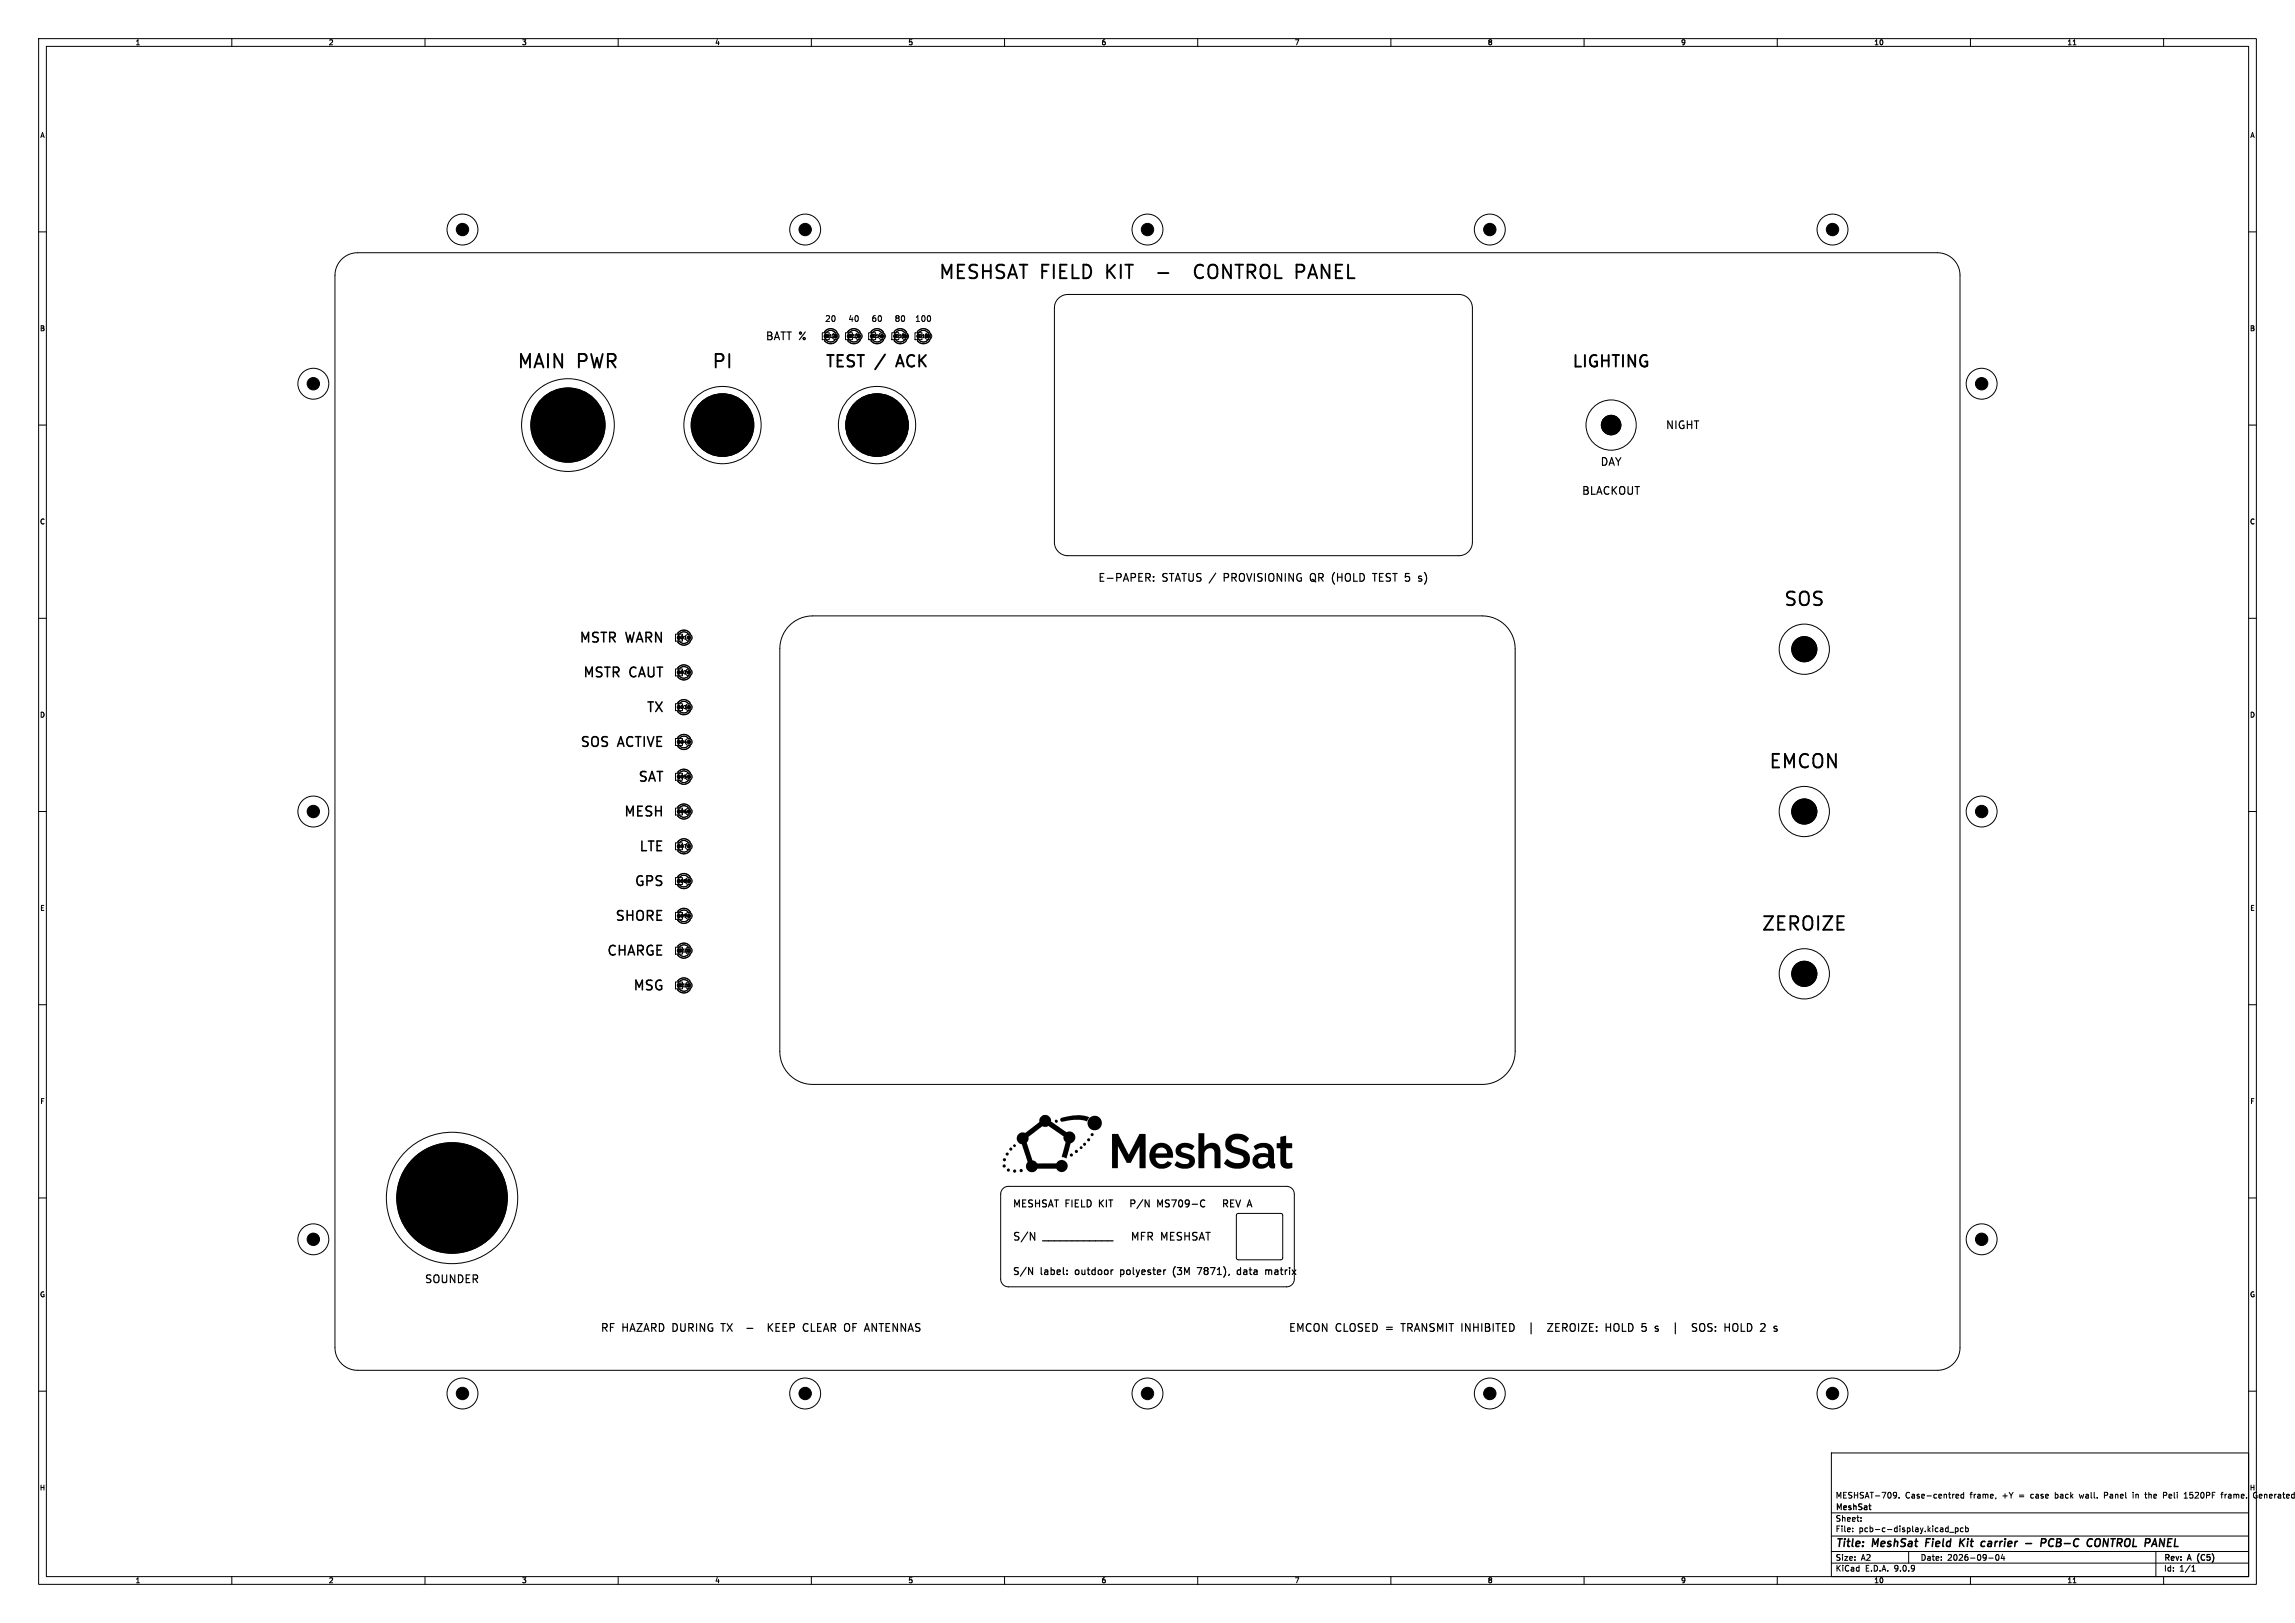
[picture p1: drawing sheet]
<svg xmlns="http://www.w3.org/2000/svg" width="594mm" height="420mm" viewBox="0 0 594 420" stroke-linecap="round" stroke-linejoin="round" font-family="sans-serif">
<defs><g id="words">
<g font-size="4.9">
<text x="242.7" y="72.9">MESHSAT FIELD</text>
<text x="286.9" y="72.9">KIT</text>
<text x="313" y="72.9">CONTROL PANEL</text>
<text x="133.6" y="96">MAIN</text>
<text x="149.4" y="96">PWR</text>
<text x="184" y="96">PI</text>
<text x="461.4" y="157.5">SOS</text>
<text x="457.6" y="199.5">EMCON</text>
<text x="455.7" y="241.5">ZEROIZE</text>
</g>
<g font-size="4.2">
<text x="213.3" y="95.8">TEST /</text>
<text x="233" y="95.8">ACK</text>
<text x="406.6" y="95.8">LIGHTING</text>
</g>
<g font-size="3.5">
<text x="149.6" y="166.9">MSTR WARN</text>
<text x="150.6" y="175.9">MSTR CAUT</text>
<text x="167" y="184.9">TX</text>
<text x="149.9" y="193.9">SOS</text>
<text x="159.9" y="193.9">ACTIVE</text>
<text x="164.9" y="202.8">SAT</text>
<text x="161.2" y="211.9">MESH</text>
<text x="165.1" y="220.9">LTE</text>
<text x="163.9" y="229.9">GPS</text>
<text x="158.9" y="238.8">SHORE</text>
<text x="156.8" y="247.9">CHARGE</text>
<text x="163.6" y="256.9">MSG</text>
</g>
<g font-size="2.8">
<text x="197.9" y="88.5">BATT %</text>
<text x="431" y="111.5">NIGHT</text>
<text x="414" y="121">DAY</text>
<text x="409.2" y="128.5">BLACKOUT</text>
<text x="284" y="151">E-PAPER:</text>
<text x="300.8" y="151">STATUS /</text>
<text x="317.6" y="151">PROVISIONING</text>
<text x="340.5" y="151">QR (HOLD</text>
<text x="357.8" y="151">TEST 5</text>
<text x="262" y="321.5">S/N</text>
<text x="270.1" y="321.5">____________</text>
<text x="294.5" y="321.5">MFR</text>
<text x="302.5" y="321.5">MESHSAT</text>
<text x="109.7" y="332.5">SOUNDER</text>
<text x="155.3" y="345.1">RF</text>
<text x="161" y="345.1">HAZARD</text>
<text x="174.5" y="345.1">DURING</text>
<text x="187.6" y="345.1">TX</text>
<text x="201.6" y="345.1">KEEP</text>
<text x="211.3" y="345.1">CLEAR OF</text>
<text x="228.3" y="345.1">ANTENNAS</text>
<text x="333.4" y="345.1">EMCON CLOSED</text>
<text x="359.1" y="345.1">=</text>
<text x="363.6" y="345.1">TRANSMIT INHIBITED</text>
<text x="404" y="345.1">ZEROIZE:</text>
<text x="419.5" y="345.1">HOLD</text>
<text x="429.3" y="345.1">5</text>
<text x="438.9" y="345.1">|</text>
<text x="444.9" y="345.1">SOS:</text>
<text x="453.7" y="345.1">HOLD</text>
<text x="475" y="400.9">Title:</text>
<text x="484.7" y="400.9">MeshSat</text>
<text x="499.3" y="400.9">Field</text>
<text x="508.8" y="400.9">Kit</text>
<text x="515.3" y="400.9">carrier</text>
<text x="527.5" y="400.9">-</text>
<text x="532.3" y="400.9">PCB-C</text>
<text x="545.1" y="400.9">CONTROL</text>
<text x="560.8" y="400.9">PANEL</text>
</g>
<g font-size="2.5">
<text x="262" y="312.9">MESHSAT FIELD</text>
<text x="285" y="312.9">KIT</text>
<text x="294.8" y="312.9">P/N</text>
<text x="302.3" y="312.9">MS709-C</text>
<text x="320.9" y="312.9">REV A</text>
<text x="262" y="330.4">S/N</text>
<text x="269.4" y="330.4">label:</text>
<text x="278.9" y="330.4">outdoor</text>
<text x="291" y="330.4">polyester</text>
<text x="305.2" y="330.4">(3M</text>
<text x="312.1" y="330.4">7871),</text>
<text x="322.9" y="330.4">data</text>
<text x="330.8" y="330.4">matrix</text>
</g>
<g font-size="2.1">
<text x="213.3" y="83.6">20</text>
<text x="219.3" y="83.6">40</text>
<text x="225.3" y="83.6">60</text>
<text x="231.3" y="83.6">80</text>
<text x="236.6" y="83.6">100</text>
<text x="475" y="388">MESHSAT-709.</text>
<text x="493.1" y="388">Case-centred</text>
<text x="509.9" y="388">frame,</text>
<text x="518.4" y="388">+Y</text>
<text x="522.8" y="388">=</text>
<text x="526" y="388">case</text>
<text x="532.4" y="388">back</text>
<text x="538.9" y="388">wall.</text>
<text x="545.4" y="388">Panel</text>
<text x="553" y="388">in</text>
<text x="556.4" y="388">the</text>
<text x="561.2" y="388">Peli</text>
<text x="566.7" y="388">1520PF</text>
<text x="576.5" y="388">frame.</text>
<text x="585" y="388">Generated</text>
<text x="475" y="394">Sheet:</text>
<text x="475" y="391.2">MeshSat</text>
<text x="475" y="396.7">File:</text>
<text x="481.1" y="396.7">pcb-c-display.kicad_pcb</text>
<text x="475" y="406.9">KiCad</text>
<text x="475" y="404.1">Size:</text>
<text x="481.7" y="404.1">A2</text>
<text x="482.7" y="406.9">E.D.A.</text>
<text x="490.3" y="406.9">9.0.9</text>
<text x="497" y="404.1">Date:</text>
<text x="504" y="404.1">2026-09-04</text>
<text x="560" y="404.3">Rev:</text>
<text x="560" y="406.9">Id:</text>
<text x="564.1" y="406.9">1/1</text>
<text x="566.4" y="404.3">A</text>
<text x="569.4" y="404.3">(C5)</text>
</g>
<g font-size="1.8">
<text x="35" y="11.9">1</text>
<text x="85" y="11.9">2</text>
<text x="135" y="11.9">3</text>
<text x="185" y="11.9">4</text>
<text x="235" y="11.9">5</text>
<text x="285" y="11.9">6</text>
<text x="335" y="11.9">7</text>
<text x="385" y="11.9">8</text>
<text x="435" y="11.9">9</text>
<text x="485" y="11.9">10</text>
<text x="535" y="11.9">11</text>
<text x="10.3" y="35.9">A</text>
<text x="582.4" y="35.9">A</text>
<text x="10.3" y="85.9">B</text>
<text x="582.3" y="85.9">B</text>
<text x="10.3" y="135.9">C</text>
<text x="582.3" y="135.9">C</text>
<text x="10.3" y="185.9">D</text>
<text x="582.3" y="185.9">D</text>
<text x="10.3" y="235.9">E</text>
<text x="582.3" y="235.9">E</text>
<text x="10.3" y="285.9">F</text>
<text x="582.4" y="285.9">F</text>
<text x="10.3" y="335.9">G</text>
<text x="582.3" y="335.9">G</text>
<text x="10.2" y="385.9">H</text>
<text x="582.2" y="385.9">H</text>
<text x="35" y="409.9">1</text>
<text x="85" y="409.9">2</text>
<text x="135" y="409.9">3</text>
<text x="185" y="409.9">4</text>
<text x="235" y="409.9">5</text>
<text x="285" y="409.9">6</text>
<text x="335" y="409.9">7</text>
<text x="385" y="409.9">8</text>
<text x="435" y="409.9">9</text>
<text x="485" y="409.9">10</text>
<text x="535" y="409.9">11</text>
</g>
<g font-size="1.1">
<text x="213.7" y="87.6">D12</text>
<text x="219.7" y="87.6">D13</text>
<text x="225.7" y="87.6">D14</text>
<text x="231.7" y="87.6">D15</text>
<text x="237.7" y="87.6">D16</text>
<text x="176.1" y="165.6">D1</text>
<text x="176.1" y="174.6">D2</text>
<text x="176.1" y="183.6">D3</text>
<text x="176.1" y="192.6">D4</text>
<text x="176.1" y="201.6">D5</text>
<text x="176.1" y="210.6">D6</text>
<text x="176.1" y="219.6">D7</text>
<text x="176.1" y="228.6">D8</text>
<text x="176.1" y="237.6">D9</text>
<text x="175.7" y="246.6">D10</text>
<text x="175.7" y="255.6">D11</text>
</g>
</g></defs>
<g fill="none" stroke="#000" stroke-width=".26">
<path d="M10 10h574v400h-574zM12 12h570v396h-570zM60 10v2M110 10v2M160 10v2M210 10v2M260 10v2M310 10v2M360 10v2M410 10v2M460 10v2M510 10v2"/>
<path d="M536.6 11.6h.7M560 10v2M10 60h2M88.4 67.1a5.9 5.9 0 0 1 4.1-1.7h408.9a5.9 5.9 0 0 1 5.9 5.9v277.4a5.8 5.8 0 0 1-5.8 5.9h-409a5.8 5.8 0 0 1-5.8-5.8v-277.6a5.8 5.8 0 0 1 1.7-4.1zM273.9 77.2a3.5 3.5 0 0 1 2.5-1h101.2a3.5 3.5 0 0 1 3.5 3.5v60.6a3.5 3.5 0 0 1-3.5 3.5h-101.2a3.5 3.5 0 0 1-3.5-3.5v-60.6a3.5 3.5 0 0 1 1-2.5zM582 60h2M212.8 86.1h1.8v1.8h-1.8zM213.4 85.9a1.88 1.88 0 0 1 3.3 0M213.7 85.6a1.9 1.9 0 0 1 2.7 .1 1.9 1.9 0 0 1-.2 2.8 1.9 1.9 0 0 1-2.7-.3v-2.4zM214 85.9a1.5 1.5 0 0 1 2 0M214 88.1a1.5 1.5 0 0 0 2 0M216.7 88.1a1.89 1.89 0 0 1-3.3 0"/>
<path d="M218.8 86.1h1.8v1.8h-1.8zM219.4 85.9a1.88 1.88 0 0 1 3.3 0M219.7 85.6a1.9 1.9 0 0 1 2.7 .1 1.9 1.9 0 0 1-.2 2.8 1.9 1.9 0 0 1-2.7-.3v-2.4zM220 85.9a1.5 1.5 0 0 1 2 0M220 88.1a1.5 1.5 0 0 0 2 0M222.7 88.1a1.89 1.89 0 0 1-3.3 0M224.8 86.1h1.8v1.8h-1.8zM225.4 85.9a1.88 1.88 0 0 1 3.3 0M225.7 85.6a1.9 1.9 0 0 1 2.7 .1 1.9 1.9 0 0 1-.2 2.8 1.9 1.9 0 0 1-2.7-.3v-2.4zM226 85.9a1.5 1.5 0 0 1 2 0M226 88.1a1.5 1.5 0 0 0 2 0M228.7 88.1a1.89 1.89 0 0 1-3.3 0"/>
<path d="M230.8 86.1h1.8v1.8h-1.8zM231.4 85.9a1.88 1.88 0 0 1 3.3 0M231.7 85.6a1.9 1.9 0 0 1 2.7 .1 1.9 1.9 0 0 1-.2 2.8 1.9 1.9 0 0 1-2.7-.3v-2.4zM232 85.9a1.5 1.5 0 0 1 2 0M232 88.1a1.5 1.5 0 0 0 2 0M234.7 88.1a1.89 1.89 0 0 1-3.3 0M236.8 86.1h1.8v1.8h-1.8zM237.5 85.8a1.9 1.9 0 0 1 2.8-.2 1.9 1.9 0 0 1 0 2.8 1.9 1.9 0 0 1-2.8-.2M238 85.9a1.5 1.5 0 0 1 2 0M238 88.1a1.5 1.5 0 0 0 2 0M240.7 85.9a1.99 1.99 0 0 0-3.3-.1v2.4a1.99 1.99 0 0 0 3.3-.1M240.7 81.8l.2 .5-.2 .7"/>
<path d="M10 110h2M582 110h2M10 160h2M174.8 173.1h1.8v1.8h-1.8zM174.8 164.1h1.8v1.8h-1.8zM175.7 172.6a1.9 1.9 0 0 1 2.7 .1 1.9 1.9 0 0 1-.2 2.8 1.9 1.9 0 0 1-2.7-.3v-2.4zM175.7 163.6a1.9 1.9 0 0 1 2.7 .1 1.9 1.9 0 0 1-.2 2.8 1.9 1.9 0 0 1-2.7-.3v-2.4zM176 172.9a1.5 1.5 0 0 1 2 0M176 175.1a1.5 1.5 0 0 0 2 0M176 163.9a1.5 1.5 0 0 1 2 0M176 166.1a1.5 1.5 0 0 0 2 0M178.7 172.9a1.89 1.89 0 0 0-3.3 0"/>
<path d="M178.7 175.1a1.89 1.89 0 0 1-3.3 0M178.7 163.9a1.89 1.89 0 0 0-3.3 0M178.7 166.1a1.89 1.89 0 0 1-3.3 0M204.3 161.9a8.5 8.5 0 0 1 6-2.5h173.4a8.5 8.5 0 0 1 8.5 8.5v104.2a8.5 8.5 0 0 1-8.5 8.5h-173.4a8.5 8.5 0 0 1-8.5-8.5v-104.2a8.5 8.5 0 0 1 2.5-6zM582 160h2M174.8 182.1h1.8v1.8h-1.8zM174.8 191.1h1.8v1.8h-1.8zM175.4 199.9a1.89 1.89 0 0 1 3.3 0M175.4 190.9a1.89 1.89 0 0 1 3.3 0M175.7 199.6a1.9 1.9 0 0 1 2.7 .1 1.9 1.9 0 0 1-.2 2.8 1.9 1.9 0 0 1-2.7-.3v-2.4zM175.7 181.6a1.9 1.9 0 0 1 2.7 .1 1.9 1.9 0 0 1-.2 2.8 1.9 1.9 0 0 1-2.7-.3v-2.4zM175.7 190.6a1.9 1.9 0 0 1 2.7 .1 1.9 1.9 0 0 1-.2 2.8 1.9 1.9 0 0 1-2.7-.3v-2.4z"/>
<path d="M176 199.9a1.5 1.5 0 0 1 2 0M176 181.9a1.5 1.5 0 0 1 2 0M176 184.1a1.5 1.5 0 0 0 2 0M176 190.9a1.5 1.5 0 0 1 2 0M176 193.1a1.5 1.5 0 0 0 2 0M178.7 181.9a1.89 1.89 0 0 0-3.3 0M178.7 184.1a1.89 1.89 0 0 1-3.3 0M178.7 193.1a1.89 1.89 0 0 1-3.3 0M10 210h2M174.8 218.1h1.8v1.8h-1.8zM174.8 200.1h1.8v1.8h-1.8zM174.8 209.1h1.8v1.8h-1.8z"/>
<path d="M175.4 217.9a1.89 1.89 0 0 1 3.3 0M175.4 202.1a1.89 1.89 0 0 0 3.3 0M175.4 208.9a1.89 1.89 0 0 1 3.3 0M175.4 211.1a1.89 1.89 0 0 0 3.3 0M175.5 217.8a1.9 1.9 0 0 1 2.8-.2 1.9 1.9 0 0 1 0 2.8 1.9 1.9 0 0 1-2.8-.2v-2.4M175.7 208.6a1.9 1.9 0 0 1 2.7 .1 1.9 1.9 0 0 1-.2 2.8 1.9 1.9 0 0 1-2.7-.3v-2.4zM176 217.9a1.5 1.5 0 0 1 2 0M176 202.1a1.5 1.5 0 0 0 2 0M176 208.9a1.5 1.5 0 0 1 2 0M176 211.1a1.5 1.5 0 0 0 2 0M582 210h2M174.8 236.1h1.8v1.8h-1.8z"/>
<path d="M174.8 227.1h1.8v1.8h-1.8zM175.4 235.9a1.89 1.89 0 0 1 3.3 0M175.4 238.1a1.89 1.89 0 0 0 3.3 0M175.4 220.1a1.89 1.89 0 0 0 3.3 0M175.4 226.9a1.89 1.89 0 0 1 3.3 0M175.4 229.1a1.89 1.89 0 0 0 3.3 0M175.7 235.6a1.9 1.9 0 0 1 2.7 .1 1.9 1.9 0 0 1-.2 2.8 1.9 1.9 0 0 1-2.7-.3v-2.4zM175.7 226.6a1.9 1.9 0 0 1 2.7 .1 1.9 1.9 0 0 1-.2 2.8 1.9 1.9 0 0 1-2.7-.3v-2.4zM176 235.9a1.5 1.5 0 0 1 2 0M176 238.1a1.5 1.5 0 0 0 2 0M176 220.1a1.5 1.5 0 0 0 2 0M176 226.9a1.5 1.5 0 0 1 2 0"/>
<path d="M176 229.1a1.5 1.5 0 0 0 2 0M174.8 254.1h1.8v1.8h-1.8zM174.8 245.1h1.8v1.8h-1.8zM175.4 256.1a1.89 1.89 0 0 0 3.3 0M175.4 244.9a1.89 1.89 0 0 1 3.3 0M175.4 247.1a1.89 1.89 0 0 0 3.3 0M175.7 253.6a1.9 1.9 0 0 1 2.7 .1 1.9 1.9 0 0 1-.2 2.8 1.9 1.9 0 0 1-2.7-.3v-2.4zM175.7 244.6a1.9 1.9 0 0 1 2.7 .1 1.9 1.9 0 0 1-.2 2.8 1.9 1.9 0 0 1-2.7-.3v-2.4zM176 253.9a1.5 1.5 0 0 1 2 0M176 256.1a1.5 1.5 0 0 0 2 0M176 244.9a1.5 1.5 0 0 1 2 0M176 247.1a1.5 1.5 0 0 0 2 0"/>
<path d="M177.6 255.4h.4M178.7 253.9a1.89 1.89 0 0 0-3.3 0M10 260h2M582 260h2M10 310h2M259.6 307.6l.6-.4 .8-.2h72a2 2 0 0 1 2 2v22a2 2 0 0 1-2 2h-72a2 2 0 0 1-2-2v-22l.2-.8zM320.1 314.1l.4-.1h11l.4 .1 .1 .4v11l-.1 .4-.4 .1h-11l-.4-.1-.1-.4v-11zM582 310h2M10 360h2M474 376h108v32h-108zM582 360h2M474 397.5h108"/>
<path d="M474 391.5h108M479.5 396.2v.2M479.5 395.4v.2M481.7 393.5v.2M481.7 392.7v.2M490.3 386.2l.5 .1 .1 .7-.3 .6-.4 .1M490.9 386.8l-.6 .3M491.5 387.5v.2M503.8 395.4h.4M504.2 394.9v1.5M504.2 396.3l-.4 .1M504.6 396.5h1.1"/>
<path d="M506.1 395.4h.4l.3 .3-.1 .6h-.6M506.1 395.4v1.5M506.2 387.2l.8-.2-.1-.3h-.4l-.3 .2 .1 .7h.6M508.1 395.4h-.4l-.3 .3 .1 .6h.6M508.2 386.7h-.4l-.3 .3 .2 .6h.5M508.2 386.2v1.5M508.7 395.4h.5l.3 .3-.2 .6h-.6M508.7 394.9v1.5M516.6 387.6l-.1 .3M538.2 386.7l.3 1M544.7 387h.5M545.2 386.2h-.5v1.5"/>
<path d="M552.1 386.2v.1M552.1 386.7v1M555.1 386.7h.6M555.3 386.2v1.3l.4 .2M560.7 386.2h-.7v1.5M560.7 386.9l-.7 .1M565.3 387.7h.9M565.3 386.6l.4-.4v1.5M574.8 386.7h.6M575.4 386.2l-.4 .2v1.3M583.4 386.4a.7 .7 0 0 0-.1 .9 .7 .7 0 0 0 .9 .2v-.5h-.3M584 386.2h.1"/>
<path d="M60 408v2M110 408v2M160 408v2M210 408v2M260 408v2M310 408v2M360 408v2M410 408v2M460 408v2M474 404.5h108M474 401.5h108M494 401.5v3"/>
<path d="M510 408v2M514.7 403.2h1.2M516.7 402.4l.2-.1a.8 .8 0 0 1 .5 .7 .8 .8 0 0 1-.5 .8l-.4-.6zM518.3 402.2l-.3 1.1h.9M518.7 402.8v1M536.6 409.6h.7M558 401.5v6.5M560 408v2M567.3 406.6h.9M567.3 405.5l.4-.4v1.5"/>
<circle cx="119.7" cy="59.4" r="4"/>
<circle cx="208.4" cy="59.4" r="4"/>
<circle cx="297" cy="59.4" r="4"/>
<circle cx="385.6" cy="59.4" r="4"/>
<circle cx="474.3" cy="59.4" r="4"/>
<circle cx="81.1" cy="99.3" r="4"/>
<circle cx="215" cy="87" r="1.5"/>
<circle cx="216.3" cy="87" r=".9"/>
<circle cx="221" cy="87" r="1.5"/>
<circle cx="222.3" cy="87" r=".9"/>
<circle cx="227" cy="87" r="1.5"/>
<circle cx="228.3" cy="87" r=".9"/>
<circle cx="233" cy="87" r="1.5"/>
<circle cx="234.3" cy="87" r=".9"/>
<circle cx="239" cy="87" r="1.5"/>
<circle cx="240.3" cy="87" r=".9"/>
<circle cx="512.9" cy="99.3" r="4"/>
<circle cx="147" cy="110" r="12"/>
<circle cx="147" cy="110" r="9.6"/>
<circle cx="187" cy="110" r="10"/>
<circle cx="187" cy="110" r="8.1"/>
<circle cx="227" cy="110" r="10"/>
<circle cx="227" cy="110" r="8.1"/>
<circle cx="417" cy="110" r="6.5"/>
<circle cx="417" cy="110" r="2.52"/>
<circle cx="177" cy="165" r="1.5"/>
<circle cx="177" cy="174" r="1.5"/>
<circle cx="178.3" cy="174" r=".9"/>
<circle cx="178.3" cy="165" r=".9"/>
<circle cx="467" cy="168" r="6.5"/>
<circle cx="467" cy="168" r="3.2"/>
<circle cx="177" cy="183" r="1.5"/>
<circle cx="177" cy="192" r="1.5"/>
<circle cx="178.3" cy="183" r=".9"/>
<circle cx="178.3" cy="192" r=".9"/>
<circle cx="81.1" cy="210" r="4"/>
<circle cx="177" cy="219" r="1.5"/>
<circle cx="177" cy="210" r="1.5"/>
<circle cx="177" cy="201" r="1.5"/>
<circle cx="178.3" cy="219" r=".9"/>
<circle cx="178.3" cy="210" r=".9"/>
<circle cx="178.3" cy="201" r=".9"/>
<circle cx="467" cy="210" r="6.5"/>
<circle cx="467" cy="210" r="3.2"/>
<circle cx="512.9" cy="210" r="4"/>
<circle cx="177" cy="228" r="1.5"/>
<circle cx="177" cy="237" r="1.5"/>
<circle cx="178.3" cy="237" r=".9"/>
<circle cx="178.3" cy="228" r=".9"/>
<circle cx="177" cy="246" r="1.5"/>
<circle cx="177" cy="255" r="1.5"/>
<circle cx="178.3" cy="246" r=".9"/>
<circle cx="178.3" cy="255" r=".9"/>
<circle cx="467" cy="252" r="6.5"/>
<circle cx="467" cy="252" r="3.2"/>
<circle cx="117" cy="310" r="14.3"/>
<circle cx="117" cy="310" r="17"/>
<circle cx="81.1" cy="320.7" r="4"/>
<circle cx="512.9" cy="320.7" r="4"/>
<circle cx="119.7" cy="360.6" r="4"/>
<circle cx="208.4" cy="360.6" r="4"/>
<circle cx="297" cy="360.6" r="4"/>
<circle cx="385.6" cy="360.6" r="4"/>
<circle cx="474.3" cy="360.6" r="4"/>
</g>
<path d="M498.6 398.2l-.2 2M507.4 398.2l-.2 2M507.6 399.1l.7 1.1M508.6 398.2l-1.3 1.1M513.6 398.9l.2 .1M514.6 399.5l-.1 .6M524.3 399.4h1.5M529.4 399.1l.2-.5-.2-.3-.9-.1-.3 2M531.6 398.4a.96 .96 0 0 0-1.3 .5 .96 .96 0 0 0 .7 1.3l.4-.2M542.2 399.5l.1-.6a.71 .71 0 0 1 .5-.7 .71 .71 0 0 1 .8 .3 1.47 1.47 0 0 1-.6 1.7h-.4l-.4-.3M544.6 398.2l-.3 2M559.1 398.2l.9 2 .3-2" fill="none" stroke="#000" stroke-width=".4"/>
<g fill="#000">
<path d="M260.4 298.4l.5-.1 .2 .5a.41 .41 0 0 1-.6 .2 .41 .41 0 0 1-.1-.6zM262.2 296.3l.3-.2a.41 .41 0 0 1 .4 .3 .41 .41 0 0 1-.2 .4l-.4-.1zM263.5 293.6l.9-.6 1 .2 3-2.3 .6-.5 .1-1 .7-.8h1.4a1.86 1.86 0 0 1 .9 1.7l3.4 2.3a.69 .69 0 0 0 1 .2h.6l.6 .3 .6 .9a1.7 1.7 0 0 1-1.2 1.9l-.9 3.3a.37 .37 0 0 1-.2 .5 .37 .37 0 0 1-.4-.1l-.8-.2 1-3.7-.6-1.3a.86 .86 0 0 0-.7-.9l-3.1-2.1-.6 .2h-.6a1.24 1.24 0 0 0-1.4 .6l-1.9 1.5a1.15 1.15 0 0 0-.7 1.2l-.5 .8 1.2 3.6a1.07 1.07 0 0 0 1 1.2l.6 .6 4.9-.1 .5-.6 .6-.2a1.4 1.4 0 0 1 1.5 .6 1.49 1.49 0 0 1 0 1.9l-.6 .5-.8 .1-.7-.3-.5-.6-5 .1a1.49 1.49 0 0 1-2.1 .6 1.69 1.69 0 0 1-.3-2.5l-1.5-4.4a1.6 1.6 0 0 1-1-2.6zM274.7 289.3l4-.7 1.9 .1 1.4 .5-.6 1-1.7-.4h-1.8l-2.1 .3a1.23 1.23 0 0 1-1.4-.2zM287.8 293.4l1.7 .1 2.6 5.3 2.8-5.3h1.6v8.8h-1.6v-5.6l-2.2 4.2h-1l-2.3-4.3-.1 5.7h-1.5zM298.2 296.9l.7-.7a3.1 3.1 0 0 1 3.6 .2l.9 1.3 .2 1.8-4.4 .1-.1 .2 .3 .8 .6 .5 1.1 .1 1.2-.7 1 .5-.4 .6-1.3 .8h-1.5l-1.2-.4-1-1.1-.4-1.2 .1-1.3h4.5a1.5 1.5 0 0 0-1.5-1.4 1.5 1.5 0 0 0-1.5 1.4h-1.5zM304.8 296.4a3.2 3.2 0 0 1 3.5-.3l.8 .5-.2 .5a.5 .5 0 0 1-.4 .4 .5 .5 0 0 1-.5-.2l-1.6-.3a.71 .71 0 0 0-.7 .7 .71 .71 0 0 0 .9 .6l1.2 .4a1.69 1.69 0 0 1 1.4 2.4l-.7 .9-1.2 .4h-1.3l-1.5-.5a.46 .46 0 0 1-.4-.3 .46 .46 0 0 1 .1-.5l.4-.6 1.1 .6 1.4 .1a.71 .71 0 0 0 .6-1.1l-2.6-.9a1.72 1.72 0 0 1-.3-2.8zM310.2 293.2l1.5 .1v3.4a2.48 2.48 0 0 1 3.9 .1l.3 .9v4.6h-1.5l-.1-3.9a1.16 1.16 0 0 0-.6-1.2h-1l-.4 .3-.5 .6-.1 4.2h-1.5zM317.8 294.3l.7-.6 1.2-.3 1.8 .1 1.3 .7a.61 .61 0 0 1 .3 .5 .61 .61 0 0 1-.3 .6l-.3 .4-1.4-.8-1.3-.1a1 1 0 0 0-1 .7 1 1 0 0 0 .5 1.2l2.9 1 .9 .7 .4 1.1-.1 1.1-.3 .7-.8 .7-.7 .3-1.9 .1-1.5-.4-1-.5-.4-.5 .3-.5a.5 .5 0 0 1 .3-.4 .5 .5 0 0 1 .5 0l1.3 .8 1.6 .1a1.04 1.04 0 0 0 1.1-1 1.04 1.04 0 0 0-.9-1.1l-2.4-.7-1.2-1-.2-.6v-1.1zM324.5 296.6l1.9-.8h1.6l1.2 .7 .5 1v3.3l.4 .3-.1 1.2a.99 .99 0 0 1-1.6-.7l-.6 .5-.9 .3h-1.1l-.6-.2a2.08 2.08 0 0 1-1-1.8h1.4a1.31 1.31 0 0 0 2.1 .6 1.29 1.29 0 0 0 .5-1.4l-.7-.2-1.1 .1a.94 .94 0 0 0-.8 .9h-1.4a1.82 1.82 0 0 1 1.2-1.8l.9-.2h1l.9 .2v-.7a1.36 1.36 0 0 0-1.9-.9l-.8 .3a.38 .38 0 0 1-.5 .2 .38 .38 0 0 1-.2-.3zM331.4 294.2l1.5-.3v1.9l1.6 .1-.1 1.2-1.5 .1v3.3a1.1 1.1 0 0 0 1.5 .4l.1 1.2-.5 .3h-1l-.7-.2-.8-.8-.1-4.2-1-.2v-1.1l1-.1z"/>
<circle cx="261.6" cy="297.3" r=".4"/>
<circle cx="273.4" cy="290.2" r=".39"/>
<circle cx="277.3" cy="298.9" r=".41"/>
<circle cx="278.6" cy="298" r=".41"/>
<circle cx="279.8" cy="297" r=".37"/>
<circle cx="280.7" cy="296.1" r=".4"/>
<circle cx="281.8" cy="294.9" r=".4"/>
<circle cx="282.7" cy="293.6" r=".4"/>
<circle cx="283.3" cy="290.6" r="1.87"/>
<circle cx="259.9" cy="301.7" r=".42"/>
<circle cx="260" cy="300.1" r=".42"/>
<circle cx="261" cy="302.8" r=".4"/>
<circle cx="262.6" cy="303" r=".44"/>
<circle cx="264.3" cy="302.9" r=".42"/>
</g>
<g fill="none" stroke="#000" stroke-width=".3">
<path d="M298.6 150.2v.2M298.6 149.2v.2M316.9 149.5h.7M317.6 148.4h-.7v2M339.5 149.9h.2M340 148.4a.67 .67 0 0 0-.9 .7v.6a.67 .67 0 0 0 .9 .7M355.2 148.4h1.2M369 148.5l.2 1-.2 1.3M266.7 318.9l1.1 2v-2M292.7 311.5l.9-.1 .1-.3v-.4l-1-.2v1.8M299.7 312.3v-1.8l.6 1.3 .6-1.3v1.8M302 318.9l-.7 1.4"/>
<path d="M316.7 311.5l.9-.1 .1-.3v-.4l-1-.2v1.8M317.1 311.5l.6 .8M318.5 311.4h.6M319.4 310.5h-.9v1.8h.9M319.9 310.5l.6 1.8M266.2 328l1.1 1.8v-1.8M276.2 329.6v.2M276.2 328.7v.2M290.1 328.6v1.8M290.1 329.7l.5 .1M290.6 328.6l-.5 .1M293.8 320.3l-.7-1.4v2"/>
<path d="M304.2 327.8a2.06 2.06 0 0 0 0 2.7M309.9 328h1.2l-.8 1.8M321.1 328.7l-.5-.1-.4 .4 .2 .7h.7M321.1 328v1.8M322.5 328.6l-.6 .1M322.5 329.1h-.4l-.2 .3v.3l.6 .1M328.5 328.7h.6v1.1M330.2 328.6l-.2 .1M330.2 329.1l-.3 .3 .3 .4M186.6 342.5h1.1M193.3 343.7h1.6M198.9 342.5v2"/>
<path d="M199.1 343.4l.9 1.1M200 342.5l-1.1 1.2M200.9 343.5h.6M201.8 342.5h-.9v2h.9M210 342.5v2h1M362.6 342.5h1.1M396.3 342.3v2.9M400.6 342.5h1.3l-1.3 2h1.3M402.7 343.5h.6M403.6 342.5h-.9v2h.9M418.8 342.6a.66 .66 0 0 0-.7 0 .66 .66 0 0 0-.4 .6v.6a.67 .67 0 0 0 .4 .7 .67 .67 0 0 0 .7-.1M428.4 344.4l.2 .1"/>
<path d="M428.5 343.3v.4M433.6 342.3v2.9M438 344.4l.3 .1M438.4 342.5l-.4 .4 .1 .4 .3 .2M440.2 342.6a.66 .66 0 0 1 .7 0 .66 .66 0 0 1 .3 .6v.6a.67 .67 0 0 1-.3 .7 .67 .67 0 0 1-.7-.1M443.1 342.6l-.7-.1-.4 .4 .2 .5 .8 .3v.6l-.2 .2-.8-.1M444 344.3v.2M444 343.3v.2M453 342.6l-.7-.1v2l.7-.1"/>
</g>
<path d="M299.7 70.7h2.7M311.4 68.8a1.3 1.3 0 0 0-1.5-.2 1.3 1.3 0 0 0-.7 1.4 1.48 1.48 0 0 0 .5 1.6 1.48 1.48 0 0 0 1.5 .2l.2-.1" fill="none" stroke="#000" stroke-width=".5"/>
<g fill="#000" stroke="#000" stroke-width=".26">
<circle cx="119.7" cy="59.4" r="1.6"/>
<circle cx="208.4" cy="59.4" r="1.6"/>
<circle cx="297" cy="59.4" r="1.6"/>
<circle cx="385.6" cy="59.4" r="1.6"/>
<circle cx="474.3" cy="59.4" r="1.6"/>
<circle cx="81.1" cy="99.3" r="1.6"/>
<circle cx="213.7" cy="87" r=".45"/>
<circle cx="216.3" cy="87" r=".45"/>
<circle cx="219.7" cy="87" r=".45"/>
<circle cx="222.3" cy="87" r=".45"/>
<circle cx="225.7" cy="87" r=".45"/>
<circle cx="228.3" cy="87" r=".45"/>
<circle cx="231.7" cy="87" r=".45"/>
<circle cx="234.3" cy="87" r=".45"/>
<circle cx="237.7" cy="87" r=".45"/>
<circle cx="240.3" cy="87" r=".45"/>
<circle cx="512.9" cy="99.3" r="1.6"/>
<circle cx="147" cy="110" r="9.6"/>
<circle cx="187" cy="110" r="8.1"/>
<circle cx="227" cy="110" r="8.1"/>
<circle cx="417" cy="110" r="2.52"/>
<circle cx="175.7" cy="174" r=".45"/>
<circle cx="175.7" cy="165" r=".45"/>
<circle cx="178.3" cy="174" r=".45"/>
<circle cx="178.3" cy="165" r=".45"/>
<circle cx="467" cy="168" r="3.2"/>
<circle cx="175.7" cy="183" r=".45"/>
<circle cx="175.7" cy="192" r=".45"/>
<circle cx="178.3" cy="183" r=".45"/>
<circle cx="178.3" cy="192" r=".45"/>
<circle cx="81.1" cy="210" r="1.6"/>
<circle cx="175.7" cy="210" r=".45"/>
<circle cx="175.7" cy="201" r=".45"/>
<circle cx="175.7" cy="219" r=".45"/>
<circle cx="178.3" cy="210" r=".45"/>
<circle cx="178.3" cy="201" r=".45"/>
<circle cx="178.3" cy="219" r=".45"/>
<circle cx="467" cy="210" r="3.2"/>
<circle cx="512.9" cy="210" r="1.6"/>
<circle cx="175.7" cy="228" r=".45"/>
<circle cx="175.7" cy="237" r=".45"/>
<circle cx="178.3" cy="228" r=".45"/>
<circle cx="178.3" cy="237" r=".45"/>
<circle cx="175.7" cy="246" r=".45"/>
<circle cx="175.7" cy="255" r=".45"/>
<circle cx="178.3" cy="246" r=".45"/>
<circle cx="178.3" cy="255" r=".45"/>
<circle cx="467" cy="252" r="3.2"/>
<circle cx="117" cy="310" r="14.3"/>
<circle cx="81.1" cy="320.7" r="1.6"/>
<circle cx="512.9" cy="320.7" r="1.6"/>
<circle cx="119.7" cy="360.6" r="1.6"/>
<circle cx="208.4" cy="360.6" r="1.6"/>
<circle cx="297" cy="360.6" r="1.6"/>
<circle cx="385.6" cy="360.6" r="1.6"/>
<circle cx="474.3" cy="360.6" r="1.6"/>
</g>
<use href="#words"/>
</svg>
